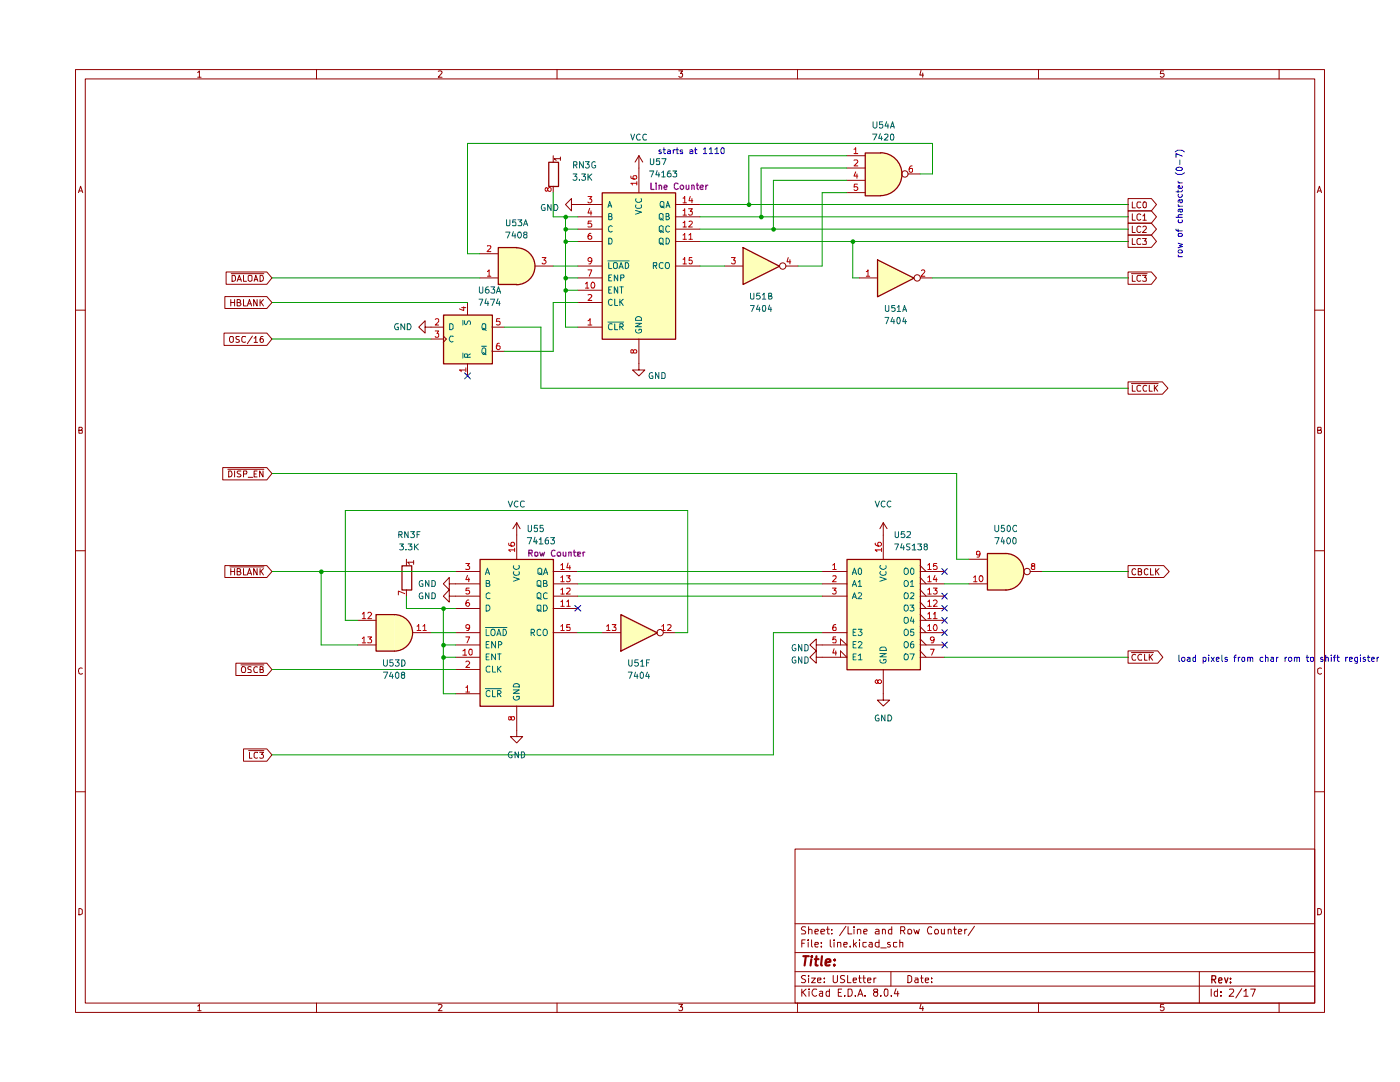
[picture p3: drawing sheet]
<svg xmlns="http://www.w3.org/2000/svg" width="279mm" height="216mm" viewBox="0 0 279 216" stroke-linecap="round" stroke-linejoin="round" font-family="sans-serif">
<g fill="none" stroke="#900000" stroke-width=".2">
<path d="M15.1 13.9h249.2v188.1h-249.2zM17 15.7h245.4v184.5h-245.4zM39.5 14.5l.3-.4v1.3M39.5 15.4h.6M63.2 13.9v1.8M87.5 14.2l.5-.1 .2 .3-.7 1h.7M111.2 13.9v1.8M135.5 14.1h.7l-.4 .5h.3v.7l-.5 .1-.1-.2M159.2 13.9v1.8M183.8 14.1l-.2 .9h.7M184.1 14.6v.8M207.3 13.9v1.8"/>
<path d="M232.2 14.1h-.6v.6l.6-.1 .1 .2v.4l-.2 .2h-.4l-.1-.2M255.3 13.9v1.8M15.7 38.4l.4-1.2 .4 1.2M15.7 38.1h.6M262.9 38.4l.4-1.2 .4 1.2M263.1 38.1h.6M15.1 61.9h1.9M262.4 61.9h1.9M15.7 85.9h.5l.2-.3-.1-.3h-.6v1.1h.6l.1-.5h-.2M263 85.9l.6-.1v-.5h-.6v1.1h.7v-.4v-.1h-.3M15.1 109.9h1.9M262.4 109.9h1.9"/>
<path d="M16.4 133.3a.58 .58 0 0 0-.8 .6 .58 .58 0 0 0 .8 .6v-.1M263.7 133.3h-.3l-.4 .2 .1 .9 .3 .1 .3-.1M15.1 158h1.9M262.4 158h1.9M158.7 169.4h103.7v30.8h-103.7zM15.7 181.3l.6 .1 .1 .2v.7l-.4 .2h-.3zM158.7 196.8h103.7M158.7 193.9h103.7M158.7 190.1h103.7M158.7 184.3h103.7M160 197.4v1.4M160 188.2h.5"/>
<path d="M160.2 198l.7 .8M160.7 187.5h-.7v1.5M160.8 194.7l-.6-.1-.3 .3a.74 .74 0 0 0 .8 .6l.1 .3-.3 .3-.6-.1M160.8 185l-.6-.1-.2 .2v.4l.5 .2 .3 .4-.2 .3h-.7M160.9 197.4l-.9 .7M161.3 187.5v.2M161.3 188v1M161.4 194.6v.2M161.4 185.6l.2-.2 .5 .2v.8M161.4 184.9v1.5M161.4 195.2v.9M161.5 197.4h.1"/>
<path d="M161.5 197.8v1M162 195.2h.7l-.7 .9h.7M162 187.5v1.3l.1 .2M162.6 188.5l.7-.1-.1-.4h-.5l-.1 .2v.6l.2 .2 .4-.1M162.6 185.9l.7-.1-.1-.4h-.4l-.2 .2v.6l.1 .2h.5M163 197.4h-.6a.79 .79 0 0 0-.3 .8 .79 .79 0 0 0 .6 .6l.3-.2M163.2 195.6l.6-.1v-.3h-.6v.1v.7h.6M163.6 197.9h.6v.9M163.8 185.9l.8-.1-.1-.3-.4-.1-.3 .2 .1 .8h.6M163.9 188.8v.2M163.9 188v.2M164.2 198.1l-.6 .2-.1 .2 .2 .3 .5-.1"/>
<path d="M164.5 195.9v.2M164.5 195.2v.1M164.9 185.4h.6M165.2 184.9v1.3l.1 .2h.2M165.5 197.9l-.4-.1-.3 .3 .1 .6h.6M165.5 197.4v1.4M165.7 187.5v1.3l.2 .2M166 186.3v.1M166 185.5v.1M166.3 194.6l.1 1.4a.52 .52 0 0 0 .7-.2v-1.2M166.5 187.5v.2M166.5 188v1"/>
<path d="M167.1 188.1l.6-.1 .1 1M167.1 188v1M167.3 198h.5M168 197.4h-.7v1.4h.7M168.4 188.5l.7-.1-.1-.4h-.5l-.1 .2v.6l.2 .2 .4-.1M168.6 198.6v.2M168.6 194.7h-.8a.57 .57 0 0 0 .1 .6 .57 .57 0 0 0 .6 .2l.1 .3a.6 .6 0 0 1-.9 .2M168.8 184.8l-1.2 1.9M169.2 194.6v1.5h.6M169.2 197.4h.6a.94 .94 0 0 1-.1 1.4h-.5zM169.2 184.9v1.5h.8M169.7 188.8v.2"/>
<path d="M170.3 195.6l.6-.1v-.3h-.6v.1v.7h.6M170.3 187.5v1.5M170.4 184.9v.2M170.4 185.4v1M170.5 188.4l.4 .6M170.7 198.6v.2M170.9 188l-.6 .6M171.1 185.6l.3-.2 .4 .2v.8M171.1 185.4v1M171.2 198.8l.5-1.4 .5 1.4M171.4 195.2h.5M171.4 198.4h.6"/>
<path d="M171.5 194.6v1.2l.4 .3M171.5 187.5v.2M171.5 188v1M172.2 195.2h.5M172.4 194.6v1.2l.2 .3h.1M172.4 185.9l.7-.1-.2-.4h-.3l-.2 .2v.6l.1 .2h.5M172.6 198.6v.2M172.9 188l-.7 .1v.7l.3 .2 .4-.1M173.1 195.6l.7-.1-.1-.3h-.5l-.1 .1 .1 .7h.5M173.5 188h.5l.1 1M174.1 188.4h-.4l-.3 .2v.2l.3 .2 .4-.1M174.4 195.2v.9"/>
<path d="M174.7 198l-.4-.3 .2-.3h.6l.1 .3-.3 .3a.45 .45 0 0 0-.5 .1 .45 .45 0 0 0 0 .5l.1 .1a.44 .44 0 0 0 .6-.1 .44 .44 0 0 0-.2-.6M174.8 185.5l.4-.1 .2 .2v.8h-.6v-.5l.6-.1M174.8 195.2h-.2l-.2 .2M175.4 188h-.6l-.1 .3v.4a.52 .52 0 0 0 .7 .2M175.4 187.5v1.5M175.8 198.6v.2M175.8 189.1h1.1M176.1 185.6l.2-.2 .4 .2v.8M176.1 185.4v1M176.5 197.4h.5l.2 .2v.9l-.3 .3a.99 .99 0 0 1-.4-1.4zM177.6 188h-.4l-.1 .3 .4 .2 .2 .3-.2 .2-.4-.1M177.8 193.9v2.9"/>
<path d="M177.9 198.6v.2M178 184.9v1.5h-.5l-.2-.3v-.4a.45 .45 0 0 1 .7-.2M178.8 197.3l-.3 1h.9M179 188l-.7 .1v.7l.3 .2 .4-.1M179.2 197.8v1M179.6 188.1l.6-.1v1M179.6 187.5v1.5M179.7 185.7h.6a.41 .41 0 0 0 .3-.4 .41 .41 0 0 0-.3-.4h-.6v1.5M180.2 185.7l.4 .7M181.2 194.6h.3l.4 .4v.7l-.4 .4h-.3zM181.2 185.6l.1-.1a.45 .45 0 0 1 .6 .2v.6l-.6 .1zM182.4 185.4l.3 1 .3-.7 .2 .7 .3-1"/>
<path d="M182.6 195.2h.5l.1 .9M183.2 195.5h-.5l-.2 .2 .2 .4 .5-.1M183.7 195.2h.5M183.9 194.6v1.2l.3 .3M184.7 195.6l.6-.1v-.3h-.6v.1v.7h.6M185.9 195.9v.2M185.9 195.2v.1M185.9 185.1v-.1a.75 .75 0 0 0-.8 .4 .75 .75 0 0 0 .2 1l.6-.1M186.5 185.7l.3-.3h.2l.3 .3v.4l-.2 .3-.5-.1zM187.9 185.4l.1 1 .5-.1M188.5 185.4v1M189.2 185.6l.2-.2 .4 .2v.8"/>
<path d="M189.2 185.4v1M190.2 185.4h.6M190.5 184.9v1.3l.1 .2h.2M191.3 185.9l.6-.1v-.3l-.5-.1-.1 .2v.8h.6M192.5 185.4v1M193 185.4l-.5 .3M194.5 184.8l-1.3 1.9M239.4 193.9v6.3M241.7 197.4v1.4M243 197.9l-.4-.1-.3 .3 .1 .6h.6M243 197.4v1.4M243.7 198.6v.2"/>
<path d="M243.7 197.9v.1M245.4 197.4h.6l.2 .4-.9 1h.9M247.8 197.3l-1.2 1.8M248.2 197.8l.5-.4v1.4M248.2 198.8h.9M249.6 197.4h.9l-.6 1.4M263 181.3a.65 .65 0 0 1 .7 .6 .65 .65 0 0 1-.7 .6zM39.5 200.7l.3-.3v1.3M39.5 201.7h.6M63.2 200.2v1.8M87.5 200.5l.5-.1 .2 .3-.7 1h.7M111.2 200.2v1.8"/>
<path d="M135.5 200.4h.7l-.4 .5h.3v.7l-.5 .1-.1-.2M159.2 200.2v1.8M183.8 200.3l-.2 1h.7M184.1 200.8v.9M207.3 200.2v1.8M232.2 200.4h-.6v.6l.6-.1 .1 .2v.3l-.2 .3h-.4l-.1-.2M255.3 200.2v1.8"/>
</g>
<path d="M241.9 195.5l.6-.1 .1-.6-.7-.1v1.4M242.2 195.5l.4 .6M243.2 195.6l.7-.1-.2-.4-.4 .1-.1 .7 .2 .2 .4-.1M244.4 195.1l.3 1 .4-1M245.6 196v.1M245.6 195.2v.2" fill="none" stroke="#900000" stroke-width=".25"/>
<path d="M160.3 190.8h1.1M160.8 190.8l-.2 1.9M161.9 191.4l-.1 1.3M162 190.8v.2M162.6 191.4h.8M162.9 190.8l-.1 1.8 .4 .1M164 190.8l-.1 1.6 .1 .3M164.8 192.1l.9-.2v-.4a.6 .6 0 0 0-.9 .1v1h.8M166.5 192.5v.2M166.6 191.5v.1" fill="none" stroke="#900000" stroke-width=".42"/>
<g fill="#feffba">
<path d="M95.8 111.6h14.6v29.3h-14.6z"/>
<path d="M78.7 122.6a3.6 3.6 0 0 1 3.6 3.6 3.6 3.6 0 0 1-3.6 3.7z"/>
<path d="M75 122.6h3.7v7.3h-3.7z"/>
<path d="M123.9 122.6l7.2 3.6-7.2 3.7z"/>
<path d="M169 111.6h14.6v22h-14.6z"/>
<path d="M103.1 49.4a3.7 3.7 0 0 1 3.6 3.7 3.7 3.7 0 0 1-3.6 3.7z"/>
<path d="M99.4 49.4h3.7v7.3h-3.7z"/>
<path d="M88.5 62.8h9.7v9.8h-9.7z"/>
<path d="M120.1 38.4h14.7v29.2h-14.7z"/>
<path d="M148.3 49.4l7.2 3.7-7.2 3.6z"/>
<path d="M175.7 30.4a4.3 4.3 0 0 1 4.3 4.3 4.3 4.3 0 0 1-4.3 4.3z"/>
<path d="M172.6 30.5h3.1v8.5h-3.1z"/>
<path d="M200.7 110.4a3.6 3.6 0 0 1 3.6 3.6 3.6 3.6 0 0 1-3.6 3.7z"/>
<path d="M197 110.4h3.7v7.3h-3.7z"/>
<path d="M175.1 51.8l7.3 3.7-7.3 3.7z"/>
</g>
<g fill="none" stroke="#900000" stroke-width=".2">
<path d="M110.4 31.1v1.2M110.4 37.2v1.2M111.8 31.7h-1.2l.4 .3M111.8 31.3v.7M127.5 31.1v7.3M127.5 31.1l-.8 1.2M127.5 31.1l.8 1.2M169 31.1h3.6M169 33.5h3.6M169 36h3.6M169 38.4h3.6M181.2 34.7h2.4"/>
<path d="M225.1 39.6h4.7l1 1.2-1 1.3h-4.7zM44.9 59.2h8.4l1 1.2-1 1.2h-8.4zM45.1 54.3h8.2l1 1.2-1 1.2h-8.2zM46.1 59.8v1.2M46.1 54.6h6.6M46.3 54.9h.5l.2 .3v.7l-.2 .1-.5 .1zM46.8 59.8v1.2M47.3 56.1l.5-1.2 .4 1.2M47.5 55.8h.6M48.6 59.8v1.2h.6M48.6 54.9v1.2h.6M49.5 55.1l.2-.2h.4l.2 .2v.9l-.3 .1-.5-.1z"/>
<path d="M50.7 56.1l.4-1.2 .4 1.2M50.8 55.8h.6M51.3 59.8v1.2l-.7-1.2v1.2M51.9 54.9h.4a.66 .66 0 0 1 .3 .8 .66 .66 0 0 1-.7 .4zM51.9 59.8v1.2M52.6 59.8l-.7 .7M95.8 55.5h3.6M95.8 50.6h3.6M106.8 53.1h3.6M114 40.8v-1.2l-1.1 1.2 1.1 1.3v-1.3h6.1M115.3 55.5h4.8M115.3 53.1h4.8"/>
<path d="M115.3 57.9h4.8M115.3 48.2h4.8M115.3 45.7h4.8M115.3 43.3h4.8M134.8 53.1h4.9M134.8 48.2h4.9M134.8 45.7h4.9M134.8 43.3h4.9M134.8 40.8h4.9M144.6 53.1h3.7M156.8 53.1h2.5M171.4 55.5h3.7"/>
<path d="M183.6 55.5h2.5M225.1 42.1h4.7l1 1.2-1 1.2h-4.7zM225.1 46.9h4.7l1 1.3-1 1.2h-4.7zM225.1 44.5h4.7l1 1.2-1 1.2h-4.7zM225.1 54.3h4.7l1 1.2-1 1.2h-4.7zM225.8 54.6h3.1M226 40.3v1.2h.6M226 42.7v1.2h.6M226 47.6v1.2h.6M226 45.1v1.3h.6M226 54.9v1.2h.6M227.7 40.4l-.6-.1-.2 .3v.6a.52 .52 0 0 0 .8 .2"/>
<path d="M227.7 42.8l-.5-.1-.3 .3v.6l.2 .3h.3l.3-.1M227.7 47.7l-.5-.1-.3 .3v.6l.2 .3 .6-.1M227.7 45.3l-.5-.2-.3 .4v.6l.2 .2 .3 .1 .3-.2M227.7 55l-.6-.1-.2 .3v.7a.52 .52 0 0 0 .8 .1M228 47.6h.8l-.4 .5 .4 .1v.5h-.8M228 54.9h.8l-.4 .5 .4 .1v.5h-.8M228.1 43.1l.3-.4v1.2M228.1 45.3l.2-.2h.3l.2 .2v.3l-.8 .8h.8M228.1 43.9h.7M228.2 40.4l.4-.1 .2 .2v.7a.35 .35 0 0 1-.5 .3 .35 .35 0 0 1-.2-.4zM44.7 66.5h8.6l1 1.1-1 1.3h-8.6zM46 67.1h.4l.2 .2v.9l-.5 .1a.86 .86 0 0 1-.1-1.2z"/>
<path d="M46.1 60.4h.7M47.3 60.4l.6-.1v-.4l-.6-.1v1.2h.5l.3-.4-.3-.2M47.8 67.1h-.6a.47 .47 0 0 0 0 .5 .47 .47 0 0 0 .5 .2l.1 .4h-.7M49 67.2l-.6-.1-.1 .3v.7a.55 .55 0 0 0 .7 .1M49.4 61l.4-1.2 .4 1.2M49.5 60.6h.6M50.4 67.1l-1 1.5M50.7 67.5l.4-.4v1.2M50.7 68.3h.7M52.1 60.3l.5 .7M52.5 67.1l-.4 .1-.2 .9a.35 .35 0 0 0 .3 .2 .35 .35 0 0 0 .4-.2l-.1-.5h-.2h-.3l-.1 .2M84.8 65.3v-1.3l-1.2 1.3 1.2 1.2v-1.2h3.7"/>
<path d="M86 67.6h2.5M88.5 67.1l.6 .5-.6 .7M93.3 60.4v2.4M93.3 72.6v2.4M98.2 65.3h2.5M98.2 70.1h2.5M115.3 65.3h4.8M115.3 60.4h4.8M127.5 67.6v6.2h1.2l-1.2 1.2-1.3-1.2h1.3M225.1 76.2h6.9l1.1 1.3-1.1 1.2h-6.9zM225.8 76.5h5.3M226 76.9v1.2h.6"/>
<path d="M227.7 77h-.1a.45 .45 0 0 0-.7 .1v.7l.2 .3 .6-.1M228.9 77l-.3-.1a.67 .67 0 0 0-.5 .5 .67 .67 0 0 0 .2 .7l.6-.1M229.4 76.9v1.2h.6M230.4 76.9v1.2M230.5 77.4l.6 .7M231.1 76.9l-.7 .7M44.4 93.3h8.9l1 1.2-1 1.3h-8.9zM45.5 93.6h7.2M45.6 94h.5a.66 .66 0 0 1 .2 .7 .66 .66 0 0 1-.7 .5zM46.8 94v1.2M48.1 94h-.6l-.2 .1 .3 .5h.2l.3 .2-.1 .3h-.7M48.6 94.6h.6v-.6h-.6v1.2"/>
<path d="M49.5 95.2h1M50.7 94.6h.4M51.3 94h-.6v1.2h.6M52.5 94v1.2l-.7-1.2v1.2M44.9 112.9h8.4l1 1.1-1 1.2h-8.4zM45.9 113.1h6.8M46.1 113.5v1.2M46.1 114h.7M46.8 113.5v1.2M47.3 114h.6v-.5h-.6v1.2h.5l.3-.4-.3-.3M48.6 113.5v1.2h.6M49.4 114.7l.4-1.2 .4 1.2"/>
<path d="M49.5 114.4h.6M51.3 113.5v1.2l-.7-1.2v1.2M51.9 113.5v1.2M52.1 114l.5 .7M52.6 113.5l-.7 .6M81.1 111.6v1.3M81.1 117.7v1.3M82.5 112.2h-1.1l.3 .4M82.5 111.8v.8M89.7 119v-1.3l-1.2 1.3 1.2 1.1v-1.1h6.1M89.7 116.5v-1.3l-1.2 1.3 1.2 1.2v-1.2h6.1M90.9 114h4.9"/>
<path d="M103.1 104.3v7.3M103.1 104.3l-.7 1.2M103.1 104.3l.7 1.2M110.4 114h4.9M110.4 119h4.9M110.4 116.5h4.9M164.1 114h4.9M164.1 119h4.9M164.1 116.5h4.9M176.3 104.3l-.7 1.2M176.3 104.3v7.3M176.3 104.3l.7 1.2"/>
<path d="M183.6 114h4.9M183.6 119h4.9M183.6 116.5h4.9M183.6 117.7l1.2 1.3M183.6 115.2l1.2 1.3M183.6 112.9l1.2 1.1M193.4 116.5h3.6M193.4 111.6h3.6M205.6 114h2.4M225.1 112.9h7.1l1.1 1.1-1.1 1.2h-7.1zM226.7 113.6l-.3-.1a.65 .65 0 0 0-.5 .6 .65 .65 0 0 0 .5 .6l.3-.1M227.2 114h.6v-.3l-.2-.2h-.4v1.2h.5l.1-.1v-.5l-.2-.1"/>
<path d="M229.1 113.6l-.2-.1a.65 .65 0 0 0-.6 .6 .65 .65 0 0 0 .6 .6l.2-.1M229.6 113.5v1.2h.6M230.6 113.5v1.2M230.8 114l.5 .7M231.3 113.5l-.7 .6M47.1 132.3h6.2l1 1.3-1 1.2h-6.2zM48.1 132.7h4.6M48.4 133a.46 .46 0 0 1 .6 .4l-.1 .8h-.6v-.2a.82 .82 0 0 1 .1-1zM50.1 133.1l-.4-.1-.3 .3 .1 .2 .6 .3v.3l-.7 .1M51.4 133.1l-.3-.1a.67 .67 0 0 0-.5 .5 .67 .67 0 0 0 .3 .7l.5-.1M51.9 133.6h.4l.2-.2v-.3l-.6-.1v1.2h.6l.1-.4-.3-.2M71.4 128.7h3.6"/>
<path d="M71.4 123.8h3.6M82.4 126.2h3.6M90.9 138.4h4.9M90.9 131.1h4.9M90.9 121.4h4.9M90.9 126.2h4.9M90.9 133.6h4.9M90.9 128.7h4.9M110.4 121.4h4.9M110.4 126.2h4.9M120.1 126.2h3.8M132.4 126.2h2.4"/>
<path d="M162.9 131.1v-1.2l-1.3 1.2 1.3 1.2v-1.2h6.1l-1.3-1.2v1.2M162.9 128.7v-1.2l-1.3 1.2 1.3 1.2v-1.2h6.1l-1.3-1.2v1.2M164.1 126.2h4.9M176.3 133.6v6.1h1.2l-1.2 1.2-1.2-1.2h1.2M183.6 131.1h4.9M183.6 121.4h4.9M183.6 126.2h4.9M183.6 128.7h4.9M183.6 123.8h4.9M183.6 125.1l1.2 1.1M183.6 122.6l1.2 1.2M183.6 120.1l1.2 1.3"/>
<path d="M183.6 129.9l1.2 1.2M183.6 127.5l1.2 1.2M225.1 129.9h6l1 1.2-1 1.2h-6zM225.8 130.2h4.4M226.7 130.6h-.3a.67 .67 0 0 0-.5 .5 .67 .67 0 0 0 .2 .6h.6M227.8 130.6a.61 .61 0 0 0-.7 .4 .61 .61 0 0 0 .2 .7h.5M228.4 130.6v1.1h.5M229.4 130.6v1.1M229.5 131.1l.5 .6M230 130.6l-.6 .6M48.6 149.4h4.7l1 1.2-1 1.3h-4.7zM49.6 149.8h3.1"/>
<path d="M49.8 150.1v1.2h.5M51.4 150.2l-.5-.1-.2 .3v.6a.45 .45 0 0 0 .7 .2M51.8 150.1h.8l-.4 .4 .3 .1 .1 .2-.1 .4h-.7M103.1 140.9v6.1h1.2l-1.2 1.3-1.2-1.3h1.2"/>
<circle cx="180.6" cy="34.7" r=".64"/>
<circle cx="156.2" cy="53.1" r=".64"/>
<circle cx="183" cy="55.5" r=".64"/>
<circle cx="205" cy="114" r=".64"/>
<circle cx="131.7" cy="126.2" r=".64"/>
</g>
<g fill="none" stroke="#900000" stroke-width=".25">
<path d="M109.5 32.4h2v4.8h-2zM120.2 38.5h14.6v29.2h-14.6zM175.7 30.5h-3v8.6h3M175.7 30.5a4.3 4.3 0 0 1 4.3 4.3 4.3 4.3 0 0 1-4.3 4.2M103.1 49.4a3.7 3.7 0 0 1 3.7 3.7 3.7 3.7 0 0 1-3.7 3.7M103.2 49.4h-3.8v7.4h3.8M148.3 49.4l7.3 3.7-7.3 3.7zM175.1 51.9l7.3 3.6-7.3 3.7zM88.5 62.9h9.8v9.7h-9.8zM80.2 112.9h2v4.8h-2zM95.8 111.6h14.6v29.3h-14.6zM169 111.6h14.7v22h-14.7z"/>
<path d="M200.7 110.4a3.6 3.6 0 0 1 3.6 3.7 3.6 3.6 0 0 1-3.6 3.6M200.8 110.4h-3.7v7.3h3.7M78.7 122.6h-3.6v7.3h3.6M78.7 122.6a3.6 3.6 0 0 1 3.6 3.7 3.6 3.6 0 0 1-3.6 3.6M123.9 122.6l7.3 3.7-7.3 3.6z"/>
</g>
<g fill="none" stroke="#006665" stroke-width=".2">
<path d="M126.9 39.6l-.1 .3a.67 .67 0 0 0 .5 .5 .67 .67 0 0 0 .7-.3l-.1-.5M121.3 41.4l.4-1.2 .4 1.2M121.3 52.1h4.3M121.4 41.1h.6M121.5 43.2h.5l.1-.4-.6-.2v1.3h.4l.2-.1 .1-.4-.4-.2M121.5 47.5a.66 .66 0 0 1 .7 .4 .66 .66 0 0 1-.3 .8h-.4zM121.5 52.4v1.2h.6M121.5 57.8h.3M121.5 55.4h.3M122.1 57.2h-.6v1.3h.6M122.1 54.9h-.6v1.1h.6M122.2 59.9l-.3-.2a.65 .65 0 0 0-.5 .6 .65 .65 0 0 0 .5 .7l.3-.2"/>
<path d="M122.2 45.2l-.3-.2a.65 .65 0 0 0-.5 .7 .65 .65 0 0 0 .5 .6l.3-.2M122.4 52.6l.2-.2h.4l.2 .2v.8l-.3 .2-.5-.2zM122.7 59.7v1.3h.6M123.3 57.2v1.3l-.7-1.3v1.3M123.3 54.9v1.1l-.7-1.1v1.1M123.5 53.6l.5-1.2 .4 1.2M123.7 57.2h.7M123.7 59.7v1.3M123.7 53.3h.6M123.9 55.5l.6-.1v-.5h-.6v1.1M124 57.2v1.3M124.4 59.7l-.7 .7"/>
<path d="M124.8 52.4h.4a.66 .66 0 0 1 .3 .8 .66 .66 0 0 1-.7 .4zM126.8 42l1.2 .3-1.2 .5M126.9 40.9a.45 .45 0 0 0 .2 .7h.7l.2-.2-.1-.5M130.4 53h.6l.1-.5-.7-.1v1.2M130.7 53l.4 .6M131.6 47.7l.2-.2 .5 .2v.8l-.1 .2h-.5l-.1-.2zM131.6 45.2l.2-.2 .5 .2v.9l-.2 .2-.5-.2zM131.6 42.8l.2-.2 .5 .2v.9l-.2 .2-.5-.2zM131.8 48.4l.6 .5M131.8 46l.6 .4M131.8 43.5l.6 .4M131.9 40.2h.4l.2 .2v.8l-.5 .2a.86 .86 0 0 1-.1-1.2z"/>
<path d="M132 41.1l.6 .4M132.3 52.5l-.5-.1-.2 .3v.6l.4 .3 .3-.1M132.9 47.5a.66 .66 0 0 1 .7 .4 .66 .66 0 0 1-.3 .8h-.4zM132.9 43.2h.5v-.5l-.5-.1v1.3h.4l.3-.5-.3-.2M132.9 41.4l.4-1.2 .4 1.2M132.9 52.4h.5a.77 .77 0 0 1-.1 1.2l-.4-.1a.87 .87 0 0 1 0-1.1zM133 41.1h.6M133.6 45.2l-.3-.2a.65 .65 0 0 0-.5 .7 .65 .65 0 0 0 .5 .6l.3-.2M89.7 64.6h.5l.2 .3v.6l-.2 .3h-.5zM90.4 67.1h-.5a.61 .61 0 0 0-.2 .7 .61 .61 0 0 0 .7 .4M92.4 63.9v1M92.4 70.4v1.1"/>
<path d="M92.7 64v.6l.2 .2 .3-.2 .2-.5h.4v.7M93.3 71.3l-.1-.7h-.4l-.1 .7h1.2M93.9 70.6l-.6 .4M96.1 69.1h1M96.3 69.6l.1-.2 .5 .2v.9l-.5 .2a.9 .9 0 0 1-.1-1.1zM96.4 64.6h.4l.1 .2v.8l-.1 .2h-.4l-.1-.2-.1-.6zM96.4 65.5l.6 .5M96.4 70.4l.6 .4M121.3 64.3h3.2M122.2 64.7l-.5-.1-.3 .5 .3 .7 .5-.1M122.7 64.6v1.2h.6M123.7 65.2h.6v-.6h-.6v1.2"/>
<path d="M123.9 60.2l.5 .8M124 65.2l.4 .6M126.8 64.5h1.2l-1.2 .7h1.2M126.9 65.8l-.1 .1a.66 .66 0 0 0 .5 .6 .66 .66 0 0 0 .7-.3l-.1-.5h-.4v.3M126.9 63.4a.72 .72 0 0 1 1.1 0v.5h-1.2zM96.9 114.6l.4-1.2 .4 1.2M97 116.4l.6-.1v-.4l-.6-.1v1.2h.6l.2-.3-.3-.3M97 114.3h.6M97.8 118.4l-.3-.1-.5 .2v.7l.3 .3 .5-.1M102.4 115.1l1.2 .5-1.2 .4M102.5 114l-.1 .3a.67 .67 0 0 0 .6 .5 .67 .67 0 0 0 .6-.2l-.1-.6M102.5 112.9a.61 .61 0 0 0 .3 .7 .61 .61 0 0 0 .8-.2l-.1-.5"/>
<path d="M107.2 118.4l.2-.1 .5 .1v.9l-.1 .2h-.4l-.2-.2zM107.2 116l.2-.2 .5 .2v.8l-.1 .2h-.4l-.2-.2zM107.4 119.2l.6 .4M107.4 116.8l.6 .4M107.4 113.5l.2-.1 .5 .1v1l-.2 .1-.5-.1zM107.5 114.3l.7 .4M108.5 116.4l.6-.1v-.4l-.6-.1v1.2h.6l.1-.3-.3-.3M108.5 114.6l.4-1.2 .4 1.2M108.6 114.3h.6M109.2 118.4h-.1a.45 .45 0 0 0-.6 .1v.7l.1 .3 .6-.1M170.1 114.6l.4-1.2 .4 1.2M170.1 117l.4-1.2 .4 1.2"/>
<path d="M170.1 119.5l.4-1.2 .4 1.2M170.2 114.3h.6M170.2 116.7h.6M170.2 119.1h.6M171.3 116.2l.3-.4v1.2M171.3 118.4l.4-.1 .3 .3-.8 .9h.8M171.3 117h.7M171.5 113.4a.68 .68 0 0 1 .5 .6 .68 .68 0 0 1-.5 .6l-.2-.2v-.8zM175.6 115.1l1.3 .5-1.3 .4M175.8 114l-.1 .1a.54 .54 0 0 0 .2 .6 .54 .54 0 0 0 .6 0h.2l.2-.3-.1-.4M175.8 112.9l-.2 .2a.61 .61 0 0 0 .7 .5 .61 .61 0 0 0 .5-.7M180.7 118.3l.3 .1a.67 .67 0 0 1 0 1.1h-.4l-.1-.2a.82 .82 0 0 1 .2-1z"/>
<path d="M180.7 115.8l.5 .2a.74 .74 0 0 1-.2 1h-.4a.86 .86 0 0 1 .1-1.2zM180.7 113.4l.3 .1a.74 .74 0 0 1 .2 1l-.5 .1a.86 .86 0 0 1 0-1.2zM181.7 118.4h.7v.4l-.8 .7h.8M181.7 116.2l.3-.4v1.2M181.7 117h.7M181.9 113.4l.5 .2v.8l-.3 .2a.75 .75 0 0 1-.2-1.2zM96.9 137.4h3.2M96.9 125.2h4.3M97 120.7h.5a.66 .66 0 0 1 .3 .8 .66 .66 0 0 1-.8 .4zM97 125.6v1.2h.6M97 131.1h.5M97 128.6h.5"/>
<path d="M97.6 130.5h-.6v1.2h.6M97.6 128h-.6v1.3h.6M97.8 137.9l-.3-.1-.5 .3 .1 .8 .4 .1 .3-.1M97.8 133l-.5-.1-.3 .3v.7l.3 .2 .5-.1M98 125.7l.6-.1a.86 .86 0 0 1 0 1.2 .46 .46 0 0 1-.6-.4zM98.3 137.8v1.2h.6M98.3 132.9v1.2h.6M98.9 130.5v1.2l-.8-1.2v1.2M98.9 128v1.3l-.8-1.3v1.3M99.1 126.8l.5-1.2 .4 1.2M99.3 138.4l.6-.1 .1-.3-.3-.2h-.4v1.2M99.3 130.5h.7"/>
<path d="M99.3 132.9v1.2M99.3 126.5h.5M99.5 128.7h.4l.3-.3-.3-.4h-.4v1.3M99.5 133.4l.5 .7M99.6 138.4l.4 .6M99.7 130.5v1.2M100 132.9l-.7 .7M100.4 125.6a.64 .64 0 0 1 .7 .6 .64 .64 0 0 1-.7 .6zM102.4 137.7h1.2l-1.2 .6h1.2M102.5 138.9a.61 .61 0 0 0 .3 .8 .61 .61 0 0 0 .8-.3v-.5h-.5v.2M102.6 136.5h.9l.1 .2v.4h-1.2zM106 126.2h.6v-.6h-.6v1.2"/>
<path d="M106.3 126.2l.4 .6M107.2 120.9l.2-.2h.4l.1 .2v.9l-.2 .1-.5-.1zM107.4 121.7h.2l.4 .3M107.9 125.7l-.4-.1-.3 .3 .1 .8 .2 .1 .4-.1M108.5 120.7h.5a.66 .66 0 0 1 .2 .8 .66 .66 0 0 1-.7 .4zM108.6 125.6a.46 .46 0 0 1 .6 .4v.4a.46 .46 0 0 1-.6 .4 .86 .86 0 0 1 0-1.2zM170.3 131.1h.4M170.3 128.6h.4M170.3 126.2h.4M170.9 130.5h-.6v1.2h.6M170.9 128h-.6v1.3h.6M170.9 125.6h-.6v1.2h.6"/>
<path d="M171.3 130.8l.4-.3v1.2M171.3 128.2l.1-.2h.4l.2 .3-.7 1h.7M171.3 125.6h.7l-.4 .5 .4 .1v.4l-.2 .2h-.4l-.1-.1M171.3 131.7h.7M175.6 130.4h1.3l-1.3 .7h1.3M175.7 131.7a.54 .54 0 0 0 .2 .6 .54 .54 0 0 0 .6-.1h.2l.2-.3-.1-.3h-.4v.2M175.7 129.3l.2-.2h.6l.3 .2 .1 .5h-1.3zM180.6 123.2h.4a.74 .74 0 0 1 .2 1l-.5 .2a.86 .86 0 0 1-.1-1.2zM180.6 120.7h.4a.74 .74 0 0 1 .2 1.1l-.5 .1a.86 .86 0 0 1-.1-1.2zM180.7 125.6h.3a.74 .74 0 0 1 .2 1.1l-.5 .1a.86 .86 0 0 1 0-1.2zM180.7 130.5l.5 .1a.74 .74 0 0 1-.2 1.1h-.4a.86 .86 0 0 1 .1-1.2zM180.7 128l.5 .2a.79 .79 0 0 1-.3 1.1h-.2a.86 .86 0 0 1 0-1.3z"/>
<path d="M181.6 120.7h.8l-.5 .5 .5 .1v.5h-.8M181.6 130.5h.9l-.6 1.2M181.9 123.1l-.2 .9h.8M182.3 128h-.3a.93 .93 0 0 0-.2 1.2l.3 .1 .3-.2v-.5l-.6-.1-.1 .2M182.3 123.5v.9M182.4 125.6h-.6l-.1 .6h.7v.5l-.3 .1-.4-.1"/>
</g>
<g fill="none" stroke="#b90000" stroke-width=".2">
<path d="M109.3 37.7l.3-.3 .4 .2v.4l-.4 .2-.3-.3-.1-.4h-.3v.6l.2 .1 .2-.3M117.3 39.2h.8l-.4 .5 .3 .1 .1 .4-.2 .3h-.4l-.2-.2M125.9 35.1l.1 .5 .8 .1a.42 .42 0 0 0 .2-.6h-.6l-.1 .4 .3 .2M127.1 36.6h-1.2l.3 .3M127.1 36.2v.7M136.3 39.5h.2l.2-.3v1.3M137.8 39.2l-.3 .8h.8M138.1 39.6v.9M170.4 29.8l.4-.3v1.1M170.4 32l.6-.1 .2 .3-.8 .9h.8M170.4 30.6h.8M170.8 34.3l-.4 .8h.8"/>
<path d="M171 34.7v.9M171.1 36.7h-.6l-.1 .6h.7l.1 .5-.3 .2h-.3l-.2-.2M182 33.1h-.2a.93 .93 0 0 0-.3 1.2l.4 .1 .2-.2v-.5l-.6-.1-.1 .2M97.3 54.2l.3-.4v1.3M97.3 49.1l.6-.1 .1 .4-.8 .8h.8M97.3 55.1h.7M108.2 51.4h.8l-.5 .5 .4 .1 .1 .4-.3 .3h-.3l-.2-.2M116.8 56.6l.4-.3v1.2M116.8 57.5h.7M117.3 58.8h.6l.2 .2-.8 .9h.8M117.3 53.8h.8l-.5 1.3M117.7 41.6l-.4 .9h.8"/>
<path d="M117.9 46.6a.55 .55 0 0 0-.6 .5l.1 .6 .5 .1 .2-.3v-.3l-.2-.2h-.3l-.3 .2M117.9 42.1v.8M118 44.1h-.6l-.1 .6 .6-.2 .2 .3v.3l-.2 .2-.6-.1M118.1 56.4a.56 .56 0 0 1 .6 .3 .56 .56 0 0 1-.2 .7l-.4 .1-.1-.2-.1-.5zM118.1 52l-.2 .2h-.4l-.2-.2v-.4l.3-.2h.3l.2 .2-.2 .9-.4 .2M136.3 46.9l.4-.3v1.2M136.3 44.4l.4-.3v1.2M136.3 42h.2l.2-.3v1.2M136.3 51.7h.2l.2-.3v1.3M136.3 47.8h.7M136.3 45.3h.7M136.3 42.9h.7"/>
<path d="M136.3 40.5h.7M136.3 52.7h.7M137.4 41.7h.8l-.4 .5h.3l.1 .1-.1 .5-.5 .1-.2-.1M137.5 46.9l.3-.3v1.2M137.5 44.2l.4-.1 .3 .3-.8 .9h.8M137.5 47.8h.7M138.1 51.4h-.5l-.1 .6h.6v.6l-.4 .1-.2-.2M146 51.4h.7l-.3 .5 .3 .1v.5l-.1 .2-.6-.2M157.3 51.4l-.2 .8h.7M157.6 51.8v.9M172.9 54.2h.2l.1-.4v1.3M172.9 55.1h.7"/>
<path d="M183.9 54l.4-.2 .3 .4-.8 .9h.8M86.9 63.8l.1-.2h.4l.1 .2v.4l-.6 .7h.6M86.9 66h.6l-.3 .5 .3 .1v.5l-.1 .2h-.4l-.1-.2M92.1 61.4h.9M92.5 61.2v.8l-.8-.4M93 73.8h-1.3l.3 .2v.2M93 73.4v.8M99.7 68.5l-.5 .1a.92 .92 0 0 0 .1 1.2h.3l.2-.3v-.3l-.1-.2h-.5l-.1 .2M99.7 63.6h-.6v.6h.6v.6h-.6M117.3 64l.5-.4v1.3M117.3 64.9h.8M126.4 70l.3-.2h.3l.1 .2-.1 .4h-.5l-.2-.6h-.2l-.2 .1v.5h.4l.1-.1"/>
<path d="M80.8 118.4l-1.3-.5v.8M93 112.4h.7l-.4 .5 .4 .2v.4l-.1 .1-.6-.1M93.3 114.8l-.3 .9h.7M93.6 119.7a.72 .72 0 0 0-.6 .5 .72 .72 0 0 0 .2 .8h.3l.2-.3v-.2l-.2-.3h-.3l-.2 .3M93.6 115.3v.8M93.6 117.3h-.6v.6h.6v.5h-.6M101.5 108.4v.3l.3 .2h.8a.42 .42 0 0 0 0-.6 .42 .42 0 0 0-.6 0l-.1 .4 .3 .3M102.7 109.7h-1.2l.4 .4M102.7 109.4v.7M111.9 117.7l.4-.4v1.2M111.9 115.2l.4-.3v1.2M111.9 112.8l.4-.4v1.2"/>
<path d="M111.9 118.5h.7M111.9 116.1h.7M111.9 113.6h.7M113 114.9h.8l-.4 .4 .3 .1 .1 .2-.1 .4h-.7M113.1 117.4l.6-.1 .1 .4-.8 .8h.8M113.4 112.4l-.3 .9h.8M113.7 112.9v.7M166.1 117.3h.8l-.4 .5 .3 .1v.5h-.7M166.2 112.8l.3-.4v1.2M166.2 115l.6-.1 .1 .3-.8 .9h.8M166.2 113.6h.7M174.7 108.4l.1 .4 .9 .2 .2-.3v-.2l-.2-.3h-.4l-.1 .2v.4l.1 .2"/>
<path d="M175.9 109.7h-1.2l.3 .4M175.9 109.4v.7M185.2 117.7l.3-.4v1.2M185.2 115.2l.3-.3v1.2M185.2 112.8l.3-.4v1.2M185.2 118.5h.6M185.2 116.1h.6M185.2 113.6h.6M186.3 119.9l.1-.2h.4l.2 .3-.1 .3-.6 .7h.7M186.3 117.3h.7l-.4 .5 .3 .1v.5h-.6M186.6 114.8l-.3 .9h.7M186.9 115.3v.8"/>
<path d="M186.9 112.4h-.5l-.1 .6 .1-.1h.4l.2 .2v.4l-.1 .1-.6-.1M194.3 115.2l.3-.3v1.2M194.3 116.1h.7M195.6 114.9l.4 .1a.66 .66 0 0 1-.3 1.1 .84 .84 0 0 1-.1-1.2zM195.6 110.5l-.3 .2h-.4v-.6l.4-.1 .3 .2-.2 .9-.4 .1M206.1 112.9l-.3-.2 .3-.3 .4 .1v.4a.48 .48 0 0 0-.5 .2 .48 .48 0 0 0 0 .5l.5-.1v-.5l-.2-.1M72.3 122.5l.3-.3v1.2M72.3 127.4l.3-.3v1.2M72.3 123.4h.7M72.3 128.3h.7M73.4 122.3l.2-.1h.3l.3 .2-.8 1h.8M73.4 127.1h.8l-.5 .4 .5 .3-.1 .4h-.7"/>
<path d="M83.2 125l.4-.4v1.2M83.2 125.8h.8M84.4 125l.4-.4v1.2M84.4 125.8h.7M92.4 129.9l.4-.4v1.2M92.4 130.7h.7M93 137.2h.1l.2-.4v1.3M93 132.1l.1-.2h.4l.2 .3-.1 .3-.6 .7h.7M93 127.1h.7l-.5 1.2M93 138.1h.7M93.7 129.5h.4l.1 .2v.8l-.3 .2a.84 .84 0 0 1-.2-1.2zM93.7 125.1l-.1 .2a.42 .42 0 0 1-.5 0 .42 .42 0 0 1-.1-.6h.6a.98 .98 0 0 1-.1 1.1h-.4"/>
<path d="M111.9 120.1l.4-.4v1.3M111.9 125l.4-.4v1.2M111.9 121h.7M111.9 125.8h.7M113.1 120.1l.4-.4v1.3M113.1 121h.7M113.7 124.6h-.6v.6l.6-.1v.7l-.6-.1M121.1 125l.3-.4v1.2M121.1 125.8h.7M122.2 124.6h.7l-.4 .5h.4v.7l-.7-.1M132.1 125l.3-.4v1.2M132.1 125.8h.7"/>
<path d="M133.2 124.7l.5-.1 .2 .3-.7 .9h.7M166.5 129.5l-.3 .8h.8M166.8 127.1h-.5l-.1 .6 .2-.2 .4 .1v.7l-.6-.1M166.8 124.6l-.4 .1-.2 .4 .1 .7h.5v-.7h-.5l-.1 .2M166.8 129.9v.8M175.2 135.9l.2-.3h.3l.2 .3v.2l-.2 .3h-.3l-.2-.3v-.3l-.2-.2-.3 .3v.2l.2 .3 .3-.3M185.2 125l.3-.4v1.2M185.2 122.5l.3-.3v1.2M185.2 120.1l.3-.4v1.3M185.2 121h.6M185.2 125.8h.6M185.2 123.4h.6"/>
<path d="M185.7 129.5h.7l-.5 1.2M186.3 122.5h.1l.2-.3v1.2M186.3 123.4h.7M186.4 124.7a.56 .56 0 0 1 .7 .4 .56 .56 0 0 1-.2 .6l-.5 .1v-.2l-.1-.5zM186.4 127.6l-.2 .2h-.3l-.2-.2 .1-.4 .4-.1 .2 .2-.1 .9-.5 .1M102 143.3l.1-.3 .5 .1a.36 .36 0 0 1-.2 .6l-.4-.1-.1-.6-.4 .1v.5l.3 .1 .2-.3"/>
</g>
<g fill="none" stroke="#009a00" stroke-width=".2">
<path d="M110.4 38.4v4.9h4.9M169 36h-14.7v9.7M169 38.4h-4.9v14.7h-4.8M169 31.1h-19.6v9.7M169 33.5h-17.1v9.8M183.6 34.7h2.5v-6.1h-92.8v22h2.5M54.3 55.5h41.5M110.4 53.1h4.9M112.9 43.3v22h2.4M112.9 55.5h2.4M112.9 48.2h2.4M112.9 45.7h2.4"/>
<path d="M112.9 57.9h2.4M139.7 48.2h85.4M139.7 45.7h85.4M139.7 53.1h4.9M139.7 43.3h85.4M139.7 40.8h85.4M170.2 48.2v7.3h1.2M186.1 55.5h39M54.3 60.4h39M54.3 67.6h31.7M100.7 65.3h7.2v12.2h117.2M115.3 60.4h-4.9v9.7h-9.7"/>
<path d="M54.3 94.5h136.6v17.1h2.5M54.3 114h36.6M64.1 114v14.7h7.3M81.1 119v2.4h9.8M115.3 114h48.8M115.3 116.5h48.8M115.3 119h48.8M188.5 116.5h4.9M208 114h17.1M54.3 133.6h36.6M71.4 123.8h-2.5v-21.9h68.3v24.3h-2.4M86 126.2h4.9"/>
<path d="M88.5 131.1h2.4M88.5 128.7h2.4M88.5 121.4v17h2.4M115.3 126.2h4.8M164.1 126.2h-9.8v24.4h-100M188.5 131.1h36.6"/>
</g>
<g fill="none" stroke="#1100ca" stroke-width=".2">
<path d="M131.9 30l-.2-.1-.2 .2 .2 .2h.2v.3h-.4M132.3 29.9h.5M132.5 29.5v1l.1 .1h.2M133.3 30l.3-.1 .2 .2v.5h-.5l-.1-.2 .6-.3M134.4 29.9v.7M134.7 29.9l-.3 .1v.1M134.9 29.9h.5M135.1 29.5v1.1h.3M136.2 30l-.3-.1-.2 .2 .2 .2h.3v.3h-.5M137.7 30l.4-.1 .2 .2v.5h-.6v-.3l.6-.2M138.6 29.9h.5M138.8 29.5v1l.1 .1h.2"/>
<path d="M140.4 29.8l.3-.3v1.1M140.4 30.6h.7M141.6 29.8l.3-.3v1.1M141.6 30.6h.6M142.7 29.8l.4-.3v1.1M142.7 30.6h.7M144 29.5h.3l.2 .2v.8l-.1 .1h-.4l-.2-.4zM234.5 34.5l.5 .3h.9l.5-.3M234.5 30.3l.5-.3h.9l.5 .3M234.7 33.6a.75 .75 0 0 1 1.3 .2l-.3 .2h-.8zM235.1 36.2l.3 .3M235.1 37.9v.5"/>
<path d="M235.1 36.5h.9M235.2 38.8l-.1 .3 .3 .3h.3l.3-.3-.1-.3M235.4 39.9l.2 .6 .4-.2-.1-.4M235.5 31.9v1M235.9 37.1l.1 .3-.2 .2h-.5l-.2-.4 .3-.2 .1 .6M236 39.9h-.7l-.2 .1 .1 .4M236 37.9l-.2 .4h-1.1M236 31.2l-1.3-.6v.8M234.7 45.7l.2 .4h1.1M234.7 43.3h1.3M235.1 50.9l.3 .3M235.1 48.5l.9 .3-.6 .2 .6 .2-.9 .2"/>
<path d="M235.1 40.8l.3 .3M235.1 51.2h.9M235.1 45.7v.5M235.1 41.1h.9M235.2 50l.5-.1 .2 .1 .1 .3-.2 .2h-.6zM235.2 46.6h.6l.2 .4-.2 .2h-.6zM235.2 43.9a.36 .36 0 0 0 .2 .5h.5v-.5M235.4 41.7l.2 .6 .4-.1-.1-.5M236 42.8h-.7l-.2 .2 .1 .3M236 41.7h-.7l-.2 .2 .1 .3M235.3 130.7v1.2l.2 .1M235.9 131.2h.5v.7l-.3 .1-.3-.3z"/>
<path d="M237 131.2h.5v.8M237.5 131.4l-.6 .3 .3 .3 .3-.1M238.6 131.2h-.5v.6l.2 .2 .3-.1M238.6 130.7v1.3M240.1 131.2a.36 .36 0 0 1 .6 .2l-.1 .5h-.5M240.1 131.1v1.2M241.2 130.7v.1M241.2 131.1v.9M241.7 131.1l.6 .9M242.3 131.1l-.6 .9M242.7 131.6l.6-.2-.1-.3-.5 .2v.4l.2 .3 .3-.1M243.8 130.7v1l.2 .3"/>
<path d="M244.9 131.2l-.3-.1-.2 .2 .2 .3h.3v.3h-.5M246.2 131.1h.5M246.7 130.7l-.3 .2v1.1M247.1 131.1v.9M247.5 131.1l-.4 .1v.2M247.9 131.2h.5v.6l-.2 .2-.3-.1-.1-.2zM249 131.2l.3-.1 .2 .2v.7M249 131.1v.9M249.5 131.3l.2-.2 .3 .2v.7M252.1 131.2l-.4-.1-.2 .3v.5h.6M252.6 131.2h.5v.8M252.6 130.7v1.3"/>
<path d="M253.7 131.2h.5v.8M254.2 131.4l-.6 .3 .1 .3 .5-.1M254.8 131.1v.9M255.1 131.1l-.3 .3M256.5 131.1v.9M256.8 131.1l-.3 .3M257.2 131.2l.4-.1 .2 .3v.3l-.2 .3-.5-.3zM258.3 131.2h.5v.8M258.3 131.1v.9M258.8 131.3l.2-.2 .3 .1v.8M260.7 131.1h.5M260.9 130.7v1l.1 .3h.2"/>
<path d="M261.5 131.2h.6v.6l-.1 .2-.5-.2zM264 131.2h-.4v.3l.4 .1v.3h-.4M264.6 131.2h.5v.8M264.6 130.7v1.3M265.7 130.7v.1M265.7 131.1v.9M266.1 131.1h.4M266.5 130.7l-.2 .2v1.1M266.8 131.1h.5M267 130.7v1l.1 .3h.2M268.6 131.1v.9M269 131.1l-.4 .1v.2"/>
<path d="M269.3 131.6l.6-.2-.2-.3-.4 .1v.7h.5M270.9 131.1v1.1l-.1 .1h-.4M270.9 131.2l-.3-.1-.3 .3 .1 .5h.5M271.5 130.7v.1M271.5 131.1v.9M272.5 131.2l-.3-.1-.2 .2 .2 .3h.3v.3h-.5M272.9 131.1h.5M273 130.7v1l.2 .3h.2M273.7 131.6l.6-.2-.1-.3-.5 .2v.4l.2 .3 .3-.1M274.8 131.1v.9M275.2 131.1l-.4 .3"/>
</g>
<g fill="none" stroke="#08008a" stroke-width=".2">
<path d="M92.7 74.4l1.2 1.2M93.9 74.4l-1.2 1.2M188 113.5l1.1 1.1M188 118.4l1.1 1.1M189.1 113.5l-1.1 1.1M189.1 118.4l-1.1 1.1M114.7 120.8l1.2 1.1M115.9 120.8l-1.2 1.1M188 120.8l1.1 1.1M188 123.2l1.1 1.2M188 128.1l1.1 1.2M188 125.6l1.1 1.2"/>
<path d="M189.1 120.8l-1.1 1.1M189.1 123.2l-1.1 1.2M189.1 128.1l-1.1 1.2M189.1 125.6l-1.1 1.2"/>
</g>
<g fill="#009a00">
<circle cx="64.1" cy="114.1" r=".47"/>
<circle cx="88.5" cy="128.7" r=".47"/>
<circle cx="88.5" cy="121.5" r=".47"/>
<circle cx="88.5" cy="131.2" r=".47"/>
<circle cx="112.9" cy="48.2" r=".47"/>
<circle cx="112.9" cy="55.5" r=".47"/>
<circle cx="112.9" cy="58" r=".47"/>
<circle cx="112.9" cy="45.8" r=".47"/>
<circle cx="112.9" cy="43.3" r=".47"/>
<circle cx="149.5" cy="40.9" r=".47"/>
<circle cx="170.2" cy="48.2" r=".47"/>
<circle cx="151.9" cy="43.3" r=".47"/>
<circle cx="154.4" cy="45.8" r=".47"/>
</g>
<g fill="none" stroke="#910089" stroke-width=".25">
<path d="M129.9 36.5v1.3h.6M130.9 36.5v.2M130.9 37v.8M131.5 37h.4l.1 .1v.7M131.5 37v.8M132.5 37.4l.6-.1-.1-.3-.5 .1v.5l.2 .2 .4-.1M135.3 36.7l-.4-.2-.3 .4 .1 .7 .2 .2 .4-.2M135.8 37h.4l.2 .2v.3l-.2 .3-.4-.1v-.2zM136.9 37v.7l.4 .1 .2-.2M137.5 37v.8M138 37h.4l.2 .1v.7M138 37v.8"/>
<path d="M139 37h.4M139.1 36.5v1.1l.3 .2M139.7 37.4l.6-.1v-.3h-.4l-.2 .1v.5l.2 .2 .4-.1M140.8 37v.8M141.3 37h-.4l-.1 .2M105.5 110.4h.6l.1-.5-.7-.1v1.2M105.9 110.4l.3 .6M106.8 110.2l.5 .1-.1 .7h-.4zM107.7 110.2l.3 .8 .2-.6 .2 .6 .3-.8M110.8 109.9l-.3-.1a.67 .67 0 0 0-.5 .5 .67 .67 0 0 0 .3 .7l.5-.1M111.2 110.4l.2-.2h.4v.8h-.4l-.2-.2zM112.4 110.2l.1 .8 .4-.1"/>
<path d="M112.9 110.2v.8M113.5 110.3l.5-.1v.8M113.5 110.2v.8M114.4 110.2h.5M114.6 109.8v1l.1 .2h.2M115.3 110.6l.6-.2-.1-.2h-.5v.8h.5M116.4 110.2v.8M116.7 110.2h-.2l-.1 .2"/>
</g>
<g fill="none" stroke="#006665" stroke-width=".2">
<path d="M114.4 34.7h.7l-.4 .5 .4 .2v.3l-.2 .3h-.3l-.2-.2M114.5 32.9h.6v-.5l-.1-.1h-.5v1.2M114.8 32.9l.3 .6M115.7 35.8v.2M116.1 34.7h.7l-.4 .5 .4 .1v.5l-.2 .2h-.4l-.1-.2M116.4 32.3v1.2l-.7-1.2v1.2M116.8 32.3h.8l-.4 .5 .3 .1 .1 .1-.1 .4-.5 .1-.2-.1M117.3 34.7v1.3M117.5 35.2l.6 .8M118.1 34.7l-.8 .7M118.8 32.3h-.4l-.3 .3v.6l.2 .2 .3 .1 .3-.1v-.4h-.3M125.9 26.8l.3 1.1 .5-1.1"/>
<path d="M127.8 26.8a.61 .61 0 0 0-.8 .4 .61 .61 0 0 0 .3 .7h.5M129 26.8h-.2a.67 .67 0 0 0-.5 .5 .67 .67 0 0 0 .2 .6h.5M129.6 34.1h.9l-.5 1.2M129.8 31.7l.1 1.1a.36 .36 0 0 0 .6-.2v-.9M131.1 34l-.2 .9h.8M131.5 34.5v.8M131.7 31.7h-.6l-.1 .6 .1-.2h.4l.2 .2v.5h-.7M132.1 34.5l.3-.4v1.2M132.1 31.7h.8l-.5 1.2M132.1 35.3h.7M133.8 34.1h-.4l-.1 .3v.8a.42 .42 0 0 0 .5 0 .42 .42 0 0 0 .1-.6l-.5-.1-.2 .3M134.3 34.1h.7l-.4 .4 .4 .1v.6h-.7"/>
<path d="M174.2 26.8h.8l-.6 1.1M174.2 24.3v1l.3 .3h.3l.2-.3v-1M175.7 26.7l-.4 .9h.8M175.9 27.2v.7M176.1 24.3h-.6v.6l.6-.1 .1 .2-.1 .5-.4 .1-.2-.2M176.5 26.8h.7v.5l-.8 .6h.8M177 24.3l-.4 .8h.8M177.2 24.7v.9M177.7 25.6l.4-1.3 .4 1.3M177.8 26.8h.3a.91 .91 0 0 1 .1 1.1h-.3l-.2-.1zM177.8 25.2h.6M95.6 59.7h.8l-.6 1.3"/>
<path d="M95.7 57.2v1.1l.2 .2 .5-.2v-1.1M97 59.6l-.2 .9h.7M97.5 57.2l-.5 .2a.82 .82 0 0 0 .1 1.1h.3l.2-.2v-.3l-.2-.3h-.3l-.2 .3M97.9 59.7h.8l-.5 1.3M98 57.2h.7l-.3 .5 .3 .1v.5l-.1 .2-.6-.2M99.1 58.5l.4-1.3 .4 1.3M99.2 58.2h.6M99.4 59.6l-.3 .9h.7M100.9 46.3h.9l-.5 1.2M101.1 43.9l.1 1.1h.5l.1-1.1M102.4 46.2l-.2 .9h.8M102.8 46.7v.8"/>
<path d="M103 43.9h-.6l-.1 .5 .1-.1h.4l.2 .1v.6h-.7M103.4 43.9h.7l-.4 .4 .4 .1v.1v.5h-.7M103.5 46.3l.4 .1a.66 .66 0 0 1-.3 1.1 .84 .84 0 0 1-.1-1.2zM104.5 45l.4-1.1 .4 1.1M104.6 44.7h.6M104.7 46.8l-.2-.3 .1-.2h.5l.1 .4-.2 .1h-.4l-.1 .3 .1 .3 .1 .1 .5-.1v-.5l-.2-.1M108.7 40.8h-.4l-.2 .2-.1 .5 .3 .5 .5-.1v-.4h-.3M110 40.8v1.2l-.7-1.2v1.2M110.6 40.8h.5l.2 .3v.4l-.2 .5h-.5zM149.8 58.5v.9l.2 .3 .5-.1v-1.1M151.6 58.5h-.6v.6l.5-.2 .2 .3-.1 .4h-.6M152.1 58.8l.4-.3v1.2"/>
<path d="M152.1 59.7h.7M153.4 59.1l.5-.1v-.5h-.5v1.2l.6-.1 .1-.3-.3-.2M79.5 64.6h-.5l-.2 .3-.1 .4 .3 .5h.5v-.5h-.3M80.8 64.6v1.2l-.8-1.2v1.2M81.3 64.6h.5l.2 .3v.4l-.2 .5h-.5zM97.4 60.1v.9M99.7 60.1v.9M130.2 74.4l-.1-.1a.66 .66 0 0 0-.6 .5 .66 .66 0 0 0 .3 .7l.5-.1v-.4h-.3M131.5 74.3v1.2l-.7-1.2v1.2M132.1 74.3h.3l.4 .4v.6l-.2 .2h-.5zM149.8 61h.7l-.5 1.1M151.3 60.9l-.3 .8h.7"/>
<path d="M151.6 61.3v.8M152.2 61h.5a.91 .91 0 0 1-.1 1.1h-.4zM153.6 60.9l-.3 .8h.7M153.8 61.3v.8M176.6 63.3h.8l-.5 1.3M176.7 61v.9l.3 .2h.4v-1.1M178.1 63.3l-.3 .9h.8M178.4 63.8v.8M178.6 61h-.6v.5l.4-.1 .2 .2v.5h-.6M179.1 61.3l.3-.3v1.1M179.1 62.1h.6M179.2 63.3a.68 .68 0 0 1 .5 .7 .68 .68 0 0 1-.5 .6l-.2-.5 .1-.6z"/>
<path d="M180.2 62.1l.3-1.1 .4 1.1M180.3 61.8h.5M180.4 63.3l-.2 .9h.7M180.7 63.8v.8M101.4 100l.5 1.2 .4-1.2M174.7 100l.4 1.2 .4-1.2M79.6 106.7h.6v-.6h-.6v1.2M79.8 108.5h.7l-.4 .5 .3 .1 .1 .1-.1 .4h-.6M79.8 106.7l.5 .6M81 109.6v.1M81.4 108.5h.8l-.4 .5 .4 .1v.5h-.8M81.4 106.1v1.2l-.6-1.2v1.2"/>
<path d="M82 106.1h.7l-.4 .4 .4 .3-.1 .4h-.6M82.7 108.5v1.2M82.9 109.1l.6 .6M83.2 106.7h.5M83.5 108.5l-.8 .7M83.8 106.1h-.6v1.2M84.3 118.4l-.1-.1a.66 .66 0 0 0-.5 .5 .66 .66 0 0 0 .2 .7l.5-.1v-.4h-.2M84.3 115.9l-.1-.1a.66 .66 0 0 0-.5 .5 .66 .66 0 0 0 .2 .7l.5-.1v-.4h-.2M85.6 118.3v1.2l-.7-1.2v1.2M85.6 115.8v1.2l-.7-1.2v1.2M86.2 118.3h.3l.4 .2v.7l-.2 .3h-.5zM86.2 115.8h.3l.4 .3v.7l-.2 .2h-.5z"/>
<path d="M103.4 100.1l-.5-.1a.61 .61 0 0 0-.3 .8 .61 .61 0 0 0 .8 .3M104.6 100.1l-.5-.1-.2 .2v.7a.52 .52 0 0 0 .7 .2M105.2 107.3h.9l-.5 1.2M105.4 104.8v1.1l.2 .2h.2l.3-.3v-1M106.8 107.2l-.3 .9h.8M107 107.7v.8M107.3 104.8h-.6l-.1 .6h.7v.5l-.3 .2-.4-.2M107.6 107.6h.2l.1-.3v1.2M107.6 108.5h.8M108.4 104.8h-.6v.6h.6v.6l-.5 .1-.1-.2M109.4 107.3h-.3a.93 .93 0 0 0-.2 1.2h.4l.2-.1v-.5l-.6-.1-.1 .1M109.9 107.3h.8l-.5 .5h.4l.1 .1-.1 .6h-.5l-.2-.1"/>
<path d="M176.6 100.1l-.5-.1a.61 .61 0 0 0-.3 .8 .61 .61 0 0 0 .8 .3M177.8 100.1l-.5-.1a.61 .61 0 0 0-.3 .8 .61 .61 0 0 0 .8 .3M178.6 108.5h.7l-.5 1.2M178.6 106.1v.9a.35 .35 0 0 0 .4 .3 .35 .35 0 0 0 .3-.3v-.9M180 108.5l-.3 .8h.8M180.3 108.9v.8M180.5 106.1h-.6l-.1 .6 .2-.2h.3l.3 .3-.1 .4h-.7M181 106.2l.6-.1 .1 .5-.8 .7h.8M181.6 108.5l-.7 .1v.4l.7 .4-.2 .3-.5-.1M182 108.9l.5-.4v1.2M182 109.7h.8M183.1 108.5h.8l-.3 .5 .3 .1v.5h-.8"/>
<path d="M184.7 109.1l-.3-.3 .1-.3h.5v.5l-.5 .1-.1 .4a.35 .35 0 0 0 .3 .2 .35 .35 0 0 0 .4-.2l-.1-.4h-.2M198.5 107.3h.9l-.5 1.2M198.5 104.8v1l.3 .3h.3l.2-.3v-1M200.1 107.2l-.3 .9h.7M200.3 107.7v.8M200.4 104.8h-.5l-.1 .6h.6v.6l-.4 .1-.2-.2M201.1 107.4l.2-.1a.68 .68 0 0 1 .4 .6 .68 .68 0 0 1-.4 .6 .81 .81 0 0 1-.2-1.1zM201.3 104.8a.68 .68 0 0 1 .4 .7 .68 .68 0 0 1-.4 .6l-.3-.3v-.7zM202.4 107.3l.4 .2v.8l-.3 .2a.75 .75 0 0 1-.1-1.2zM202.9 105l-.2-.2a.6 .6 0 0 0-.6 .7 .6 .6 0 0 0 .8 .5v-.1M76.5 134.1h.9l-.6 1.3M76.5 131.7v1l.3 .2h.2l.3-.2v-1"/>
<path d="M78.1 134.1l-.4 .9h.8M78.3 134.5v.9M78.4 131.7h-.6v.5h.4l.3 .2-.1 .4-.4 .1-.2-.1M78.9 131.7h.8l-.5 .5h.4l.1 .5-.3 .2h-.3l-.2-.1M79 134.3l.3-.2 .3 .3v.7l-.3 .3a.72 .72 0 0 1-.3-1.1zM80.2 131.7a.64 .64 0 0 1 .7 .6 .64 .64 0 0 1-.7 .6zM80.3 134.6h-.1a.31 .31 0 0 1 .1-.4 .31 .31 0 0 1 .4 .1v.3h-.4l-.2 .3 .1 .4 .1 .1 .4-.1 .1-.2-.1-.4-.2-.1M125.4 134.1h.8l-.6 1.3M125.5 131.7v1l.2 .2 .4-.1 .1-.1v-1M126.8 134.1l-.2 .9h.7M127.2 134.5v.9M127.3 131.7h-.6v.5h.6l.1 .5-.2 .2h-.4l-.1-.1"/>
<path d="M127.8 132l.4-.3v1.2M127.8 132.9h.7M128 134.1a.68 .68 0 0 1 .5 .6 .68 .68 0 0 1-.5 .7l-.2-.3v-.7zM129 132.2h.5M129.2 134.1l-.3 .9h.7M129.5 134.5v.9M129.6 131.7h-.6v1.2M158.7 131.1a.64 .64 0 0 0-.6 .6 .64 .64 0 0 0 .5 .6l.2-.1v-.5h-.2M158.7 128.7v-.1a.64 .64 0 0 0-.6 .6 .64 .64 0 0 0 .5 .7l.2-.2v-.3h-.2M160 131.1v1.2l-.7-1.2v1.2M160 128.6v1.3l-.7-1.3v1.3M160.6 131.1h.5l.2 .3v.6l-.3 .3h-.4z"/>
<path d="M160.6 128.6h.4l.3 .3v.6l-.3 .4h-.4zM102.2 150h-.5a.61 .61 0 0 0-.2 .8 .61 .61 0 0 0 .7 .3v-.4h-.2M103.5 150v1.2l-.7-1.2v1.2M104.1 150h.4a.66 .66 0 0 1 .2 .8 .66 .66 0 0 1-.6 .4zM175.3 142.7a.66 .66 0 0 0-.6 .4 .66 .66 0 0 0 .2 .7h.5v-.5h-.2M176.6 142.7v1.1l-.7-1.1v1.1M177.2 142.7a.66 .66 0 0 1 .7 .4 .66 .66 0 0 1-.2 .7h-.5z"/>
</g>
</svg>
